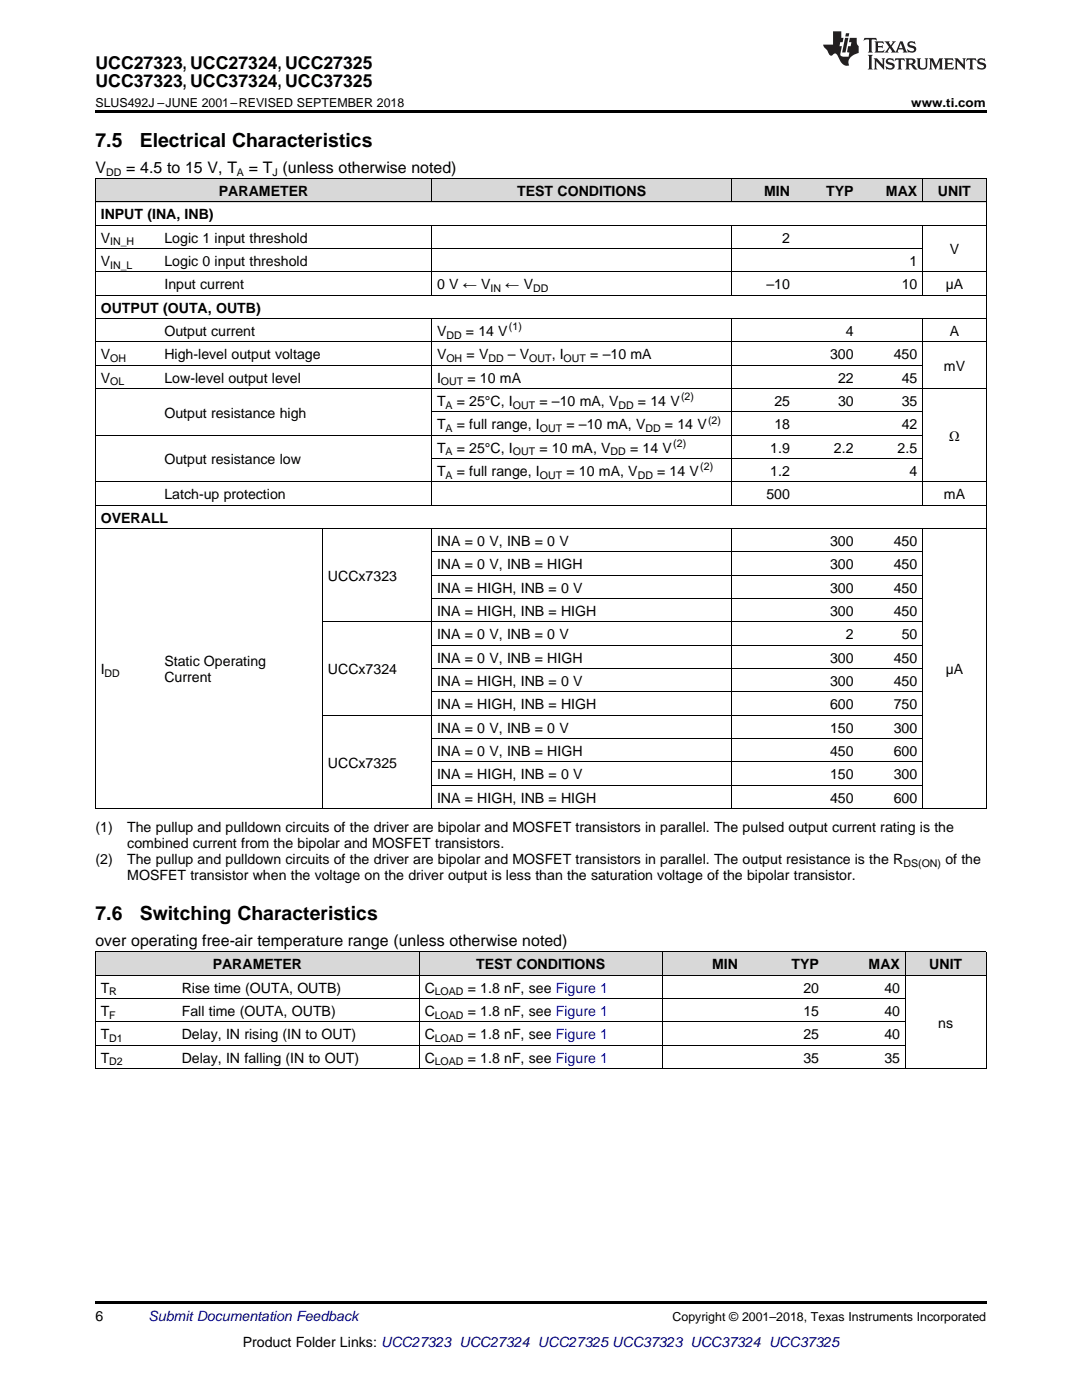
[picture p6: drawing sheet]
<svg xmlns="http://www.w3.org/2000/svg" width="216mm" height="279mm" viewBox="0 0 216 279" stroke-linecap="round" stroke-linejoin="round" font-family="sans-serif">
<defs><g id="words">
<g font-size="3.9">
<text x="19" y="29.3">7.5</text>
<text x="27.9" y="29.3">Electrical Characteristics</text>
<text x="19" y="183.6">7.6</text>
<text x="27.9" y="183.6">Switching Characteristics</text>
</g>
<g font-size="3.5">
<text x="19" y="13.8">UCC27323, UCC27324, UCC27325</text>
<text x="19" y="17.3">UCC37323, UCC37324, UCC37325</text>
</g>
<g font-size="3.2">
<text x="19" y="34.4">V</text>
<text x="25.2" y="34.4">= 4.5 to 15 V, T</text>
<text x="49.6" y="34.4">= T (unless otherwise noted)</text>
<text x="19" y="188.8">over operating free-air temperature range (unless otherwise noted)</text>
</g>
<g font-size="2.8">
<text x="43.7" y="39.1">PARAMETER</text>
<text x="103.2" y="39.1">TEST CONDITIONS</text>
<text x="152.5" y="39.1">MIN</text>
<text x="164.9" y="39.1">TYP</text>
<text x="176.8" y="39.1">MAX</text>
<text x="187.1" y="39.1">UNIT</text>
<text x="20.1" y="43.7">INPUT (INA, INB)</text>
<text x="20.1" y="48.4">V</text>
<text x="20.1" y="53.1">V</text>
<text x="32.8" y="48.4">Logic 1 input threshold</text>
<text x="32.8" y="53.1">Logic 0 input threshold</text>
<text x="156.1" y="48.4">2</text>
<text x="181.5" y="53.1">1</text>
<text x="189.5" y="50.7">V</text>
<text x="32.8" y="57.7">Input current</text>
<text x="87.2" y="57.7">0 V ← V</text>
<text x="100.8" y="57.7">← V</text>
<text x="152.9" y="57.7">–10</text>
<text x="179.9" y="57.7">10</text>
<text x="188.7" y="57.7">µA</text>
<text x="20.1" y="62.4">OUTPUT (OUTA, OUTB)</text>
<text x="20.1" y="71.7">V</text>
<text x="32.8" y="67">Output current</text>
<text x="32.8" y="71.7">High-level output voltage</text>
<text x="87.2" y="67">V</text>
<text x="87.2" y="71.7">V</text>
<text x="93" y="67">= 14 V</text>
<text x="93.1" y="71.7">= V</text>
<text x="101.4" y="71.7">– V</text>
<text x="110.1" y="71.7">, I</text>
<text x="117.8" y="71.7">= –10 mA</text>
<text x="165.6" y="71.7">300</text>
<text x="168.8" y="67">4</text>
<text x="178.3" y="71.7">450</text>
<text x="189.5" y="67">A</text>
<text x="20.1" y="76.3">V</text>
<text x="32.8" y="76.3">Low-level output level</text>
<text x="87.2" y="76.3">I</text>
<text x="93.3" y="76.3">= 10 mA</text>
<text x="167.2" y="76.3">22</text>
<text x="179.9" y="76.3">45</text>
<text x="188.3" y="74">mV</text>
<text x="32.8" y="83.3">Output resistance high</text>
<text x="87.2" y="81">T</text>
<text x="91.2" y="81">= 25°C, I</text>
<text x="107.6" y="81">= –10 mA, V</text>
<text x="127.3" y="81">= 14 V</text>
<text x="154.5" y="81">25</text>
<text x="167.2" y="81">30</text>
<text x="179.9" y="81">35</text>
<text x="87.2" y="85.7">T</text>
<text x="91.2" y="85.7">= full range, I</text>
<text x="113" y="85.7">= –10 mA, V</text>
<text x="132.7" y="85.7">= 14 V</text>
<text x="154.5" y="85.7">18</text>
<text x="179.9" y="85.7">42</text>
<text x="189.4" y="88">Ω</text>
<text x="32.8" y="92.6">Output resistance low</text>
<text x="87.2" y="90.3">T</text>
<text x="87.2" y="95">T</text>
<text x="91.2" y="90.3">= 25°C, I</text>
<text x="91.2" y="95">= full range, I</text>
<text x="107.6" y="90.3">= 10 mA, V</text>
<text x="113" y="95">= 10 mA, V</text>
<text x="125.7" y="90.3">= 14 V</text>
<text x="131.1" y="95">= 14 V</text>
<text x="153.7" y="90.3">1.9</text>
<text x="153.7" y="95">1.2</text>
<text x="166.4" y="90.3">2.2</text>
<text x="179.1" y="90.3">2.5</text>
<text x="181.5" y="95">4</text>
<text x="32.8" y="99.6">Latch-up protection</text>
<text x="152.9" y="99.6">500</text>
<text x="188.3" y="99.6">mA</text>
<text x="20.1" y="104.3">OVERALL</text>
<text x="87.2" y="108.9">INA = 0 V, INB = 0 V</text>
<text x="87.2" y="113.6">INA = 0 V, INB = HIGH</text>
<text x="165.6" y="108.9">300</text>
<text x="165.6" y="113.6">300</text>
<text x="178.3" y="108.9">450</text>
<text x="178.3" y="113.6">450</text>
<text x="65.4" y="115.9">UCCx7323</text>
<text x="87.2" y="118.3">INA = HIGH, INB = 0 V</text>
<text x="165.6" y="118.3">300</text>
<text x="178.3" y="118.3">450</text>
<text x="87.2" y="122.9">INA = HIGH, INB = HIGH</text>
<text x="165.6" y="122.9">300</text>
<text x="178.3" y="122.9">450</text>
<text x="87.2" y="127.6">INA = 0 V, INB = 0 V</text>
<text x="168.8" y="127.6">2</text>
<text x="179.9" y="127.6">50</text>
<text x="20.1" y="134.5">I</text>
<text x="32.8" y="133">Static Operating</text>
<text x="32.8" y="136.1">Current</text>
<text x="65.4" y="134.5">UCCx7324</text>
<text x="87.2" y="132.2">INA = 0 V, INB = HIGH</text>
<text x="87.2" y="136.9">INA = HIGH, INB = 0 V</text>
<text x="165.6" y="132.2">300</text>
<text x="165.6" y="136.9">300</text>
<text x="178.3" y="132.2">450</text>
<text x="178.3" y="136.9">450</text>
<text x="188.7" y="134.5">µA</text>
<text x="87.2" y="141.5">INA = HIGH, INB = HIGH</text>
<text x="165.6" y="141.5">600</text>
<text x="178.3" y="141.5">750</text>
<text x="87.2" y="146.2">INA = 0 V, INB = 0 V</text>
<text x="165.6" y="146.2">150</text>
<text x="178.3" y="146.2">300</text>
<text x="65.4" y="153.2">UCCx7325</text>
<text x="87.2" y="150.8">INA = 0 V, INB = HIGH</text>
<text x="87.2" y="155.5">INA = HIGH, INB = 0 V</text>
<text x="165.6" y="150.8">450</text>
<text x="165.6" y="155.5">150</text>
<text x="178.3" y="150.8">600</text>
<text x="178.3" y="155.5">300</text>
<text x="87.2" y="160.2">INA = HIGH, INB = HIGH</text>
<text x="165.6" y="160.2">450</text>
<text x="178.3" y="160.2">600</text>
<text x="19" y="166">(1)</text>
<text x="25.4" y="166">The pullup and pulldown circuits of the driver are bipolar and MOSFET transistors in parallel. The pulsed output current rating is the</text>
<text x="19" y="172.4">(2)</text>
<text x="25.4" y="172.4">The pullup and pulldown circuits of the driver are bipolar and MOSFET transistors in parallel. The output resistance is the R</text>
<text x="25.4" y="169.2">combined current from the bipolar and MOSFET transistors.</text>
<text x="188.6" y="172.4">of the</text>
<text x="25.4" y="175.5">MOSFET transistor when the voltage on the driver output is less than the saturation voltage of the bipolar transistor.</text>
<text x="42.4" y="193.4">PARAMETER</text>
<text x="95" y="193.4">TEST CONDITIONS</text>
<text x="142.1" y="193.4">MIN</text>
<text x="157.9" y="193.4">TYP</text>
<text x="173.3" y="193.4">MAX</text>
<text x="185.4" y="193.4">UNIT</text>
<text x="20.1" y="198.1">T</text>
<text x="20.1" y="202.7">T</text>
<text x="36.3" y="198.1">Rise time (OUTA, OUTB)</text>
<text x="36.3" y="202.7">Fall time (OUTA, OUTB)</text>
<text x="84.7" y="198.1">C</text>
<text x="84.7" y="202.7">C</text>
<text x="93.3" y="198.1">= 1.8 nF, see Figure 1</text>
<text x="93.3" y="202.7">= 1.8 nF, see Figure 1</text>
<text x="160.3" y="198.1">20</text>
<text x="160.3" y="202.7">15</text>
<text x="176.5" y="198.1">40</text>
<text x="176.5" y="202.7">40</text>
<text x="20.1" y="207.4">T</text>
<text x="36.3" y="207.4">Delay, IN rising (IN to OUT)</text>
<text x="84.7" y="207.4">C</text>
<text x="93.3" y="207.4">= 1.8 nF, see Figure 1</text>
<text x="160.3" y="207.4">25</text>
<text x="176.5" y="207.4">40</text>
<text x="187.2" y="205.1">ns</text>
<text x="20.1" y="212.1">T</text>
<text x="36.3" y="212.1">Delay, IN falling (IN to OUT)</text>
<text x="84.7" y="212.1">C</text>
<text x="93.3" y="212.1">= 1.8 nF, see Figure 1</text>
<text x="160.3" y="212.1">35</text>
<text x="176.5" y="212.1">35</text>
<text x="19" y="263.6">6</text>
<text x="48.4" y="268.9">Product Folder Links: UCC27323 UCC27324 UCC27325 UCC37323 UCC37324 UCC37325</text>
</g>
<text font-size="2.8" fill="#0000c8" x="29.6" y="263.6">Submit Documentation Feedback</text>
<g font-size="2.5">
<text x="19" y="21.4">SLUS492J –JUNE 2001–REVISED SEPTEMBER 2018</text>
<text x="181.8" y="21.4">www.ti.com</text>
<text x="134.2" y="263.6">Copyright © 2001–2018, Texas Instruments Incorporated</text>
</g>
<g font-size="2.1">
<text x="21.2" y="35.1">DD</text>
<text x="47.3" y="35.1">A</text>
<text x="54.4" y="35.1">J</text>
<text x="22" y="49">IN_H</text>
<text x="22" y="53.6">IN_L</text>
<text x="97.9" y="58.3">IN</text>
<text x="106.4" y="58.3">DD</text>
<text x="101.6" y="65.9">(1)</text>
<text x="89.1" y="67.6">DD</text>
<text x="22" y="72.2">OH</text>
<text x="22" y="76.9">OL</text>
<text x="88" y="76.9">OUT</text>
<text x="89.1" y="72.2">OH</text>
<text x="97.5" y="72.2">DD</text>
<text x="105.6" y="72.2">OUT</text>
<text x="112.5" y="72.2">OUT</text>
<text x="88.9" y="81.6">A</text>
<text x="102.3" y="81.6">OUT</text>
<text x="123.4" y="81.6">DD</text>
<text x="135.9" y="79.9">(2)</text>
<text x="88.9" y="86.2">A</text>
<text x="107.7" y="86.2">OUT</text>
<text x="128.8" y="86.2">DD</text>
<text x="134.3" y="89.2">(2)</text>
<text x="141.3" y="84.5">(2)</text>
<text x="88.9" y="90.9">A</text>
<text x="88.9" y="95.5">A</text>
<text x="102.3" y="90.9">OUT</text>
<text x="107.7" y="95.5">OUT</text>
<text x="121.8" y="90.9">DD</text>
<text x="127.2" y="95.5">DD</text>
<text x="139.7" y="93.8">(2)</text>
<text x="20.9" y="135.1">DD</text>
<text x="180.3" y="172.9">DS(ON)</text>
<text x="21.8" y="198.6">R</text>
<text x="21.8" y="203.3">F</text>
<text x="86.7" y="198.6">LOAD</text>
<text x="86.7" y="203.3">LOAD</text>
<text x="21.8" y="208">D1</text>
<text x="86.7" y="208">LOAD</text>
<text x="21.8" y="212.6">D2</text>
<text x="86.7" y="212.6">LOAD</text>
</g>
</g></defs>
<g fill="#d8d8d8">
<path d="M19 190h16.2v4.7h-16.2z"/>
<path d="M35.2 190h48.5v4.7h-48.5z"/>
<path d="M83.7 190h48.5v4.7h-48.5z"/>
<path d="M132.2 190h16.1v4.7h-16.1z"/>
<path d="M148.3 190h16.2v4.7h-16.2z"/>
<path d="M164.5 190h16.2v4.7h-16.2z"/>
<path d="M180.7 190h16.1v4.7h-16.1z"/>
<path d="M19 35.7h12.7v4.7h-12.7z"/>
<path d="M31.7 35.7h32.7v4.7h-32.7z"/>
<path d="M64.4 35.7h21.7v4.7h-21.7z"/>
<path d="M86.1 35.7h59.9v4.7h-59.9z"/>
<path d="M146 35.7h12.7v4.7h-12.7z"/>
<path d="M158.7 35.7h12.7v4.7h-12.7z"/>
<path d="M171.4 35.7h12.7v4.7h-12.7z"/>
<path d="M184.1 35.7h12.7v4.7h-12.7z"/>
</g>
<g fill="#000">
<path d="M19 22h177.8v.5h-177.8zM19 161.4h.2zM64.3 161.4h.1zM86 161.4h.1zM145.9 161.4h.1zM158.6 161.4h.1zM171.3 161.4h.1zM184 161.4h.1zM196.7 161.4h.1zM19 213.3h.2zM83.6 213.3h.1zM132.1 213.3h.1z"/>
<path d="M148.2 213.3h.1zM164.4 213.3h.1zM180.6 213.3h.1zM196.7 213.3h.1zM19 259.7h177.8v.5h-177.8z"/>
</g>
<g fill="none" stroke="#000" stroke-width=".2">
<path d="M19 35.6h177.8M19.1 35.7v125.7M86.1 35.7v4.7M146 35.7v4.7M184.1 35.7v4.7M196.8 35.7v125.7M19 58.9h177.8M19 54.3h177.8M19 49.6h165.1M19 45h177.8M19 40.3h177.8M86.1 45v14"/>
<path d="M146 45v14M184.1 45v14M19 77.6h177.8M19 72.9h165.1M19 68.2h177.8M19 63.6h177.8M86.1 63.6v37.3M146 63.6v37.3M184.1 63.6v37.3M19 96.2h177.8M19 86.9h165.1M86.1 91.5h98"/>
<path d="M86.1 82.2h98M19 105.5h177.8M19 100.8h177.8M64.3 105.5v55.9M86.1 105.5v55.9M86.1 119.5h98M86.1 114.8h98M86.1 110.2h98M146 105.5v55.9M184.1 105.5v55.9M64.4 124.1h119.7M86.1 138.1h98"/>
<path d="M86.1 133.4h98M86.1 128.8h98M64.4 142.8h119.7M86.1 156.7h98M86.1 152.1h98M86.1 147.4h98M19 161.4h177.8M19 199.3h161.7M19 194.6h177.8M19 190h177.8M19.1 190v23.3M83.6 190v23.3"/>
<path d="M132.1 190v23.3M180.6 190v23.3M196.8 190v23.3M19 213.3h177.8M19 208.6h161.7M19 204h161.7"/>
</g>
<g fill="#231f20">
<path d="M172.5 7.6l-.1 .5 .4-.2h.6v.1v2.1l-.2 .4h.9l-.2-.4v-2.1l.1-.1h.5l.5 .2-.2-.5zM174.5 8.3l.2 .3v1.5l-.2 .4h1.8l.2-.6a1.04 1.04 0 0 1-1.3 .2v-.7h.6l.3 .2v-.6l-.3 .2h-.6v-.6l.8-.1 .4 .3-.2-.5zM176.5 8.3l.9 1.1-.9 1.1h.8l-.2-.2 .4-.7 .5 .7-.2 .2h1.5l-.2-.2 .2-.4h.9l.1 .4-.2 .2h1l-.3-.3-.7-1.9h-.5l-.9 2-.8-1 .9-1h-.8l.1 .3-.4 .5-.3-.6 .1-.2zM179.7 8.6l.4 1h-.7zM181.3 8.4a.63 .63 0 0 0-.2 .7 .63 .63 0 0 0 .6 .4l.6 .2 .1 .2a.75 .75 0 0 1-.7 .4 .75 .75 0 0 1-.6-.5l.1 .7 .1-.1a1.11 1.11 0 0 0 1.5-.6 1.13 1.13 0 0 0-1.2-.8l-.1-.4a1.04 1.04 0 0 1 1.2 .2l-.2-.5-.2 .1-.4-.2zM173.2 10.9l.2 .4v2.2l-.2 .4h1l-.3-.4v-2.2l.3-.4zM174.3 11.6l.3 .4v1.5l-.3 .4h.8l-.2-.4v-1.3l1.5 1.7v-1.9l.2-.4h-.7l.2 .4v.9l-1.1-1.3zM177 11.8a.62 .62 0 0 0-.2 .7 .62 .62 0 0 0 .6 .4l.6 .1 .1 .3a.76 .76 0 0 1-.7 .3 .76 .76 0 0 1-.7-.4l.2 .7 .1-.1a1.11 1.11 0 0 0 1.5-.6 1.13 1.13 0 0 0-1.2-.8l-.1-.4a1.04 1.04 0 0 1 1.2 .2l-.2-.6-.2 .1-.5-.1zM178.7 11.6l-.2 .6a.61 .61 0 0 1 .8-.3v1.6l-.2 .4h.9l-.2-.4v-1.6a.63 .63 0 0 1 .7 .3l-.1-.6zM180.6 11.6l.3 .4v1.5l-.3 .4h1l-.2-.2-.1-.8 .6 .2a.76 .76 0 0 0 1.2 .7l-1-1a.58 .58 0 0 0 .6-.5 .58 .58 0 0 0-.5-.6zM181.4 11.9h.1a.45 .45 0 0 1 .5 .1 .45 .45 0 0 1 .1 .5l-.8 .2zM182.9 11.6l.2 .2a2.17 2.17 0 0 0 .3 1.9 .99 .99 0 0 0 1.6-.6v-1.1l.2-.4h-.7l.2 .2a1.92 1.92 0 0 1-.2 1.8 .6 .6 0 0 1-.9-.5v-1.1l.2-.4zM185.4 11.6l.2 .4v1.5l-.2 .4h.7l-.2-.4v-1.4l.8 1.8 .8-1.8v1.4l-.2 .4h.9l-.2-.4v-1.5l.2-.4h-.8l-.6 1.5-.6-1.5zM188.4 11.6l.2 .4v1.5l-.2 .4h1.8l.1-.6a1.04 1.04 0 0 1-1.2 .1v-.6h.5l.4 .2v-.6l-.4 .2h-.5v-.7h.8l.3 .3-.1-.6zM190.5 11.6l.2 .4v1.5l-.2 .4h.7l-.2-.4v-1.3l1.5 1.7v-1.9l.2-.4h-.7l.2 .4v.9l-1.1-1.3zM192.9 11.6l-.1 .6a.61 .61 0 0 1 .7-.3l.1 1.6-.3 .4h1l-.3-.4 .1-1.6a.63 .63 0 0 1 .7 .3l-.1-.6zM195.2 11.8a.62 .62 0 0 0-.2 .7 .62 .62 0 0 0 .6 .4l.6 .1 .1 .3a.76 .76 0 0 1-.7 .3 .76 .76 0 0 1-.6-.4l.1 .7 .1-.1a1.11 1.11 0 0 0 1.6-.6 1.13 1.13 0 0 0-1.3-.8l-.1-.4a1.04 1.04 0 0 1 1.2 .2l-.1-.6-.2 .1-.5-.1z"/>
<path d="M166.2 6.3v2.6h-1.9v.4l.8 .9a.91 .91 0 0 0 1 .8 .56 .56 0 0 1 .5-.3 .56 .56 0 0 1 .5 .3l.4 .8a1.53 1.53 0 0 0 1.9 1.2 1.54 1.54 0 0 1 1-2.1l.9-.3v-1.4a1.52 1.52 0 0 1-.4-1.6h-1.3l-.2 .8h.5l-.2 .8h-.5l-.1 1v.2l.4 .1-.2 .8a1.93 1.93 0 0 1-1.6-.3l.3-1.8h-.5l.2-.8h.4l.2-.8h-.4v-1.3zM168.6 7.6l-.6 2.9h.7l.6-2.9zM168.8 6.6l-.1 .7h.6l.2-.7z"/>
</g>
<use href="#words"/>
</svg>
